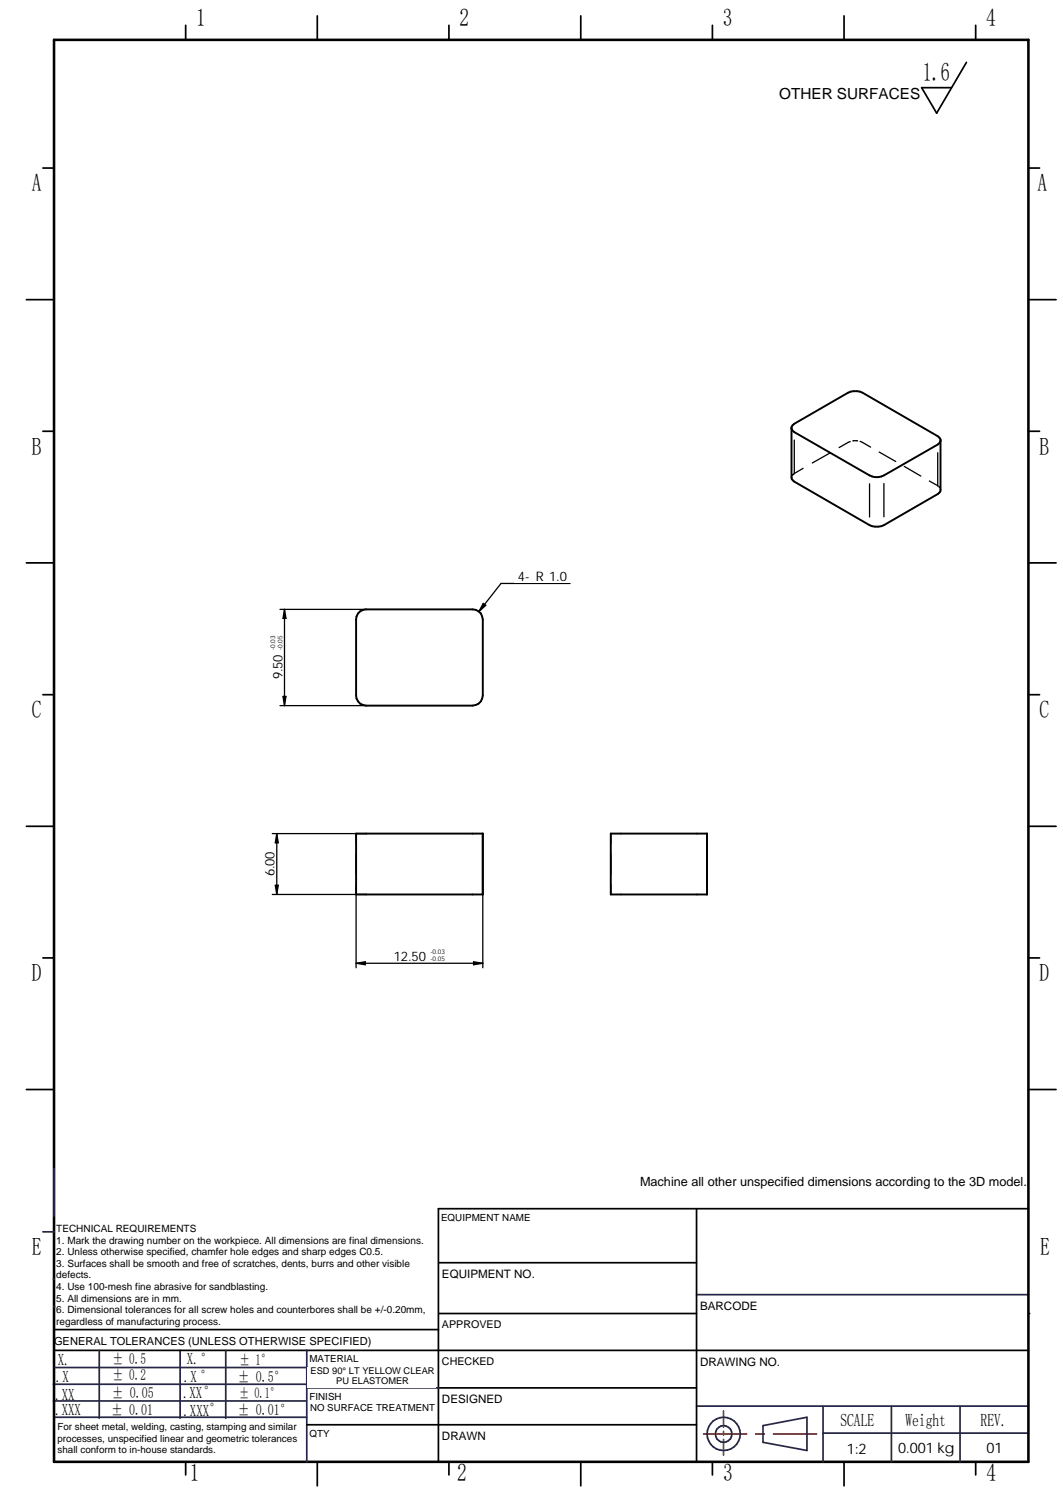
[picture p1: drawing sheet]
<svg xmlns="http://www.w3.org/2000/svg" width="210mm" height="297mm" viewBox="0 0 210 297" stroke-linecap="round" stroke-linejoin="round" font-family="sans-serif">
<defs><g id="words">
<text font-size="5.1" x="182.2" y="16">1.6</text>
<g font-size="4.9">
<text x="38.7" y="5.2">1</text>
<text x="90.8" y="5.2">2</text>
<text x="142.7" y="5.2">3</text>
<text x="194.7" y="5.2">4</text>
<text x="6.3" y="37.8">A</text>
<text x="204.9" y="37.8">A</text>
<text x="6.3" y="89.8">B</text>
<text x="205.2" y="89.8">B</text>
<text x="6.3" y="141.8">C</text>
<text x="205.2" y="141.8">C</text>
<text x="6.3" y="193.8">D</text>
<text x="205.2" y="193.8">D</text>
<text x="6.3" y="247.9">E</text>
<text x="205.4" y="247.9">E</text>
<text x="37.5" y="292.5">1</text>
<text x="90.3" y="292.5">2</text>
<text x="142.8" y="292.5">3</text>
<text x="194.8" y="292.5">4</text>
</g>
<g font-size="3.6">
<text x="165.9" y="281.6">SCALE</text>
<text x="178.8" y="281.6">Weight</text>
<text x="193.6" y="281.6">REV.</text>
</g>
<g font-size="3.3">
<text x="11.4" y="269.7">X.</text>
<text x="36.9" y="269.4">X.°</text>
<text x="11" y="272.9">.X</text>
<text x="36.3" y="273">.X °</text>
<text x="10.9" y="276.4">.XX</text>
<text x="10.9" y="279.5">.XXX</text>
<text x="36.2" y="276">.XX°</text>
<text x="36.2" y="279.7">.XXX°</text>
</g>
<g font-size="3">
<text x="153.9" y="19.6">OTHER SURFACES</text>
<text x="22.2" y="269.3">± 0.5</text>
<text x="47.3" y="269.5">± 1°</text>
<text x="22.2" y="272.5">± 0.2</text>
<text x="47" y="273">± 0.5°</text>
<text x="22" y="279.4">± 0.01</text>
<text x="22.1" y="276.2">± 0.05</text>
<text x="46.9" y="279.4">± 0.01°</text>
</g>
<g font-size="2.9">
<text x="47.2" y="276.2">± 0.1°</text>
<text x="167.2" y="287.1">1:2</text>
<text x="177.3" y="287.1">0.001 kg</text>
<text x="194.8" y="286.9">01</text>
</g>
<g font-size="2.6">
<text x="102.3" y="114.8">4- R 1.0</text>
<text x="55.8" y="134.2" transform="rotate(-90 55.8 134.2)">9.50</text>
<text x="54.2" y="173.1" transform="rotate(-90 54.2 173.1)">6.00</text>
<text x="77.8" y="189.8">12.50</text>
</g>
<text font-size="2.5" x="126.4" y="234.2">Machine all other unspecified dimensions according to the 3D model.</text>
<g font-size="2.3">
<text x="87.3" y="252.4">EQUIPMENT NO.</text>
<text x="138.2" y="258.7">BARCODE</text>
<text x="138.2" y="269.7">DRAWING NO.</text>
<text x="87.3" y="277.1">DESIGNED</text>
<text x="87.3" y="284.4">DRAWN</text>
</g>
<text font-size="2.2" x="10.7" y="265.6">GENERAL TOLERANCES (UNLESS OTHERWISE SPECIFIED)</text>
<g font-size="2.1">
<text x="87.3" y="262.3">APPROVED</text>
<text x="87.3" y="269.5">CHECKED</text>
</g>
<g font-size="2">
<text x="11.1" y="243.3">TECHNICAL REQUIREMENTS</text>
<text x="11.1" y="245.6">1. Mark the drawing number on the workpiece. All dimensions are final dimensions.</text>
<text x="11.1" y="247.9">2. Unless otherwise specified, chamfer hole edges and sharp edges C0.5.</text>
<text x="11.1" y="250.2">3. Surfaces shall be smooth and free of scratches, dents, burrs and other visible</text>
<text x="11.1" y="252.5">defects.</text>
<text x="11.1" y="254.8">4. Use 100-mesh fine abrasive for sandblasting.</text>
<text x="11.1" y="257.1">5. All dimensions are in mm.</text>
<text x="11.1" y="259.4">6. Dimensional tolerances for all screw holes and counterbores shall be +/-0.20mm,</text>
<text x="11.1" y="261.6">regardless of manufacturing process.</text>
</g>
<g font-size="1.9">
<text x="87.1" y="241.1">EQUIPMENT NAME</text>
<text x="61.1" y="269">MATERIAL</text>
<text x="61.1" y="276.4">FINISH</text>
<text x="61.2" y="278.8">NO SURFACE TREATMENT</text>
<text x="11.4" y="282.5">For sheet metal, welding, casting, stamping and similar</text>
<text x="11.4" y="284.7">processes, unspecified linear and geometric tolerances</text>
<text x="11.4" y="287">shall conform to in-house standards.</text>
<text x="61.1" y="283.7">QTY</text>
</g>
<g font-size="1.8">
<text x="61.3" y="271.3">ESD 90° LT YELLOW CLEAR</text>
<text x="66.4" y="273.4">PU ELASTOMER</text>
</g>
<g font-size="1.3">
<text x="54.3" y="128.4" transform="rotate(-90 54.3 128.4)">-0.03</text>
<text x="55.8" y="128.4" transform="rotate(-90 55.8 128.4)">-0.05</text>
<text x="85" y="188.4">-0.03</text>
<text x="85" y="189.8">-0.05</text>
</g>
</g></defs>
<g fill="none" stroke="#26264c" stroke-width=".34">
<path d="M8.5 243.3h2.2M10.5 252.6h.2M137.5 255.7h65.6M10.5 276.7h50M10.5 273.4h50M10.8 279.9h49.8M10.8 270.1h50M35.6 266.7v13.4M60.6 266.7v22M60.7 274.1h26M137.5 277.7h65.6M162.5 277.7v11"/>
<path d="M176 277.7v11M189.6 277.7v11M150.7 281.6l8.6-1.7v6.6l-8.6-1.6zM162.5 283h40.5"/>
</g>
<g fill="none" stroke="#000" stroke-width=".34">
<path d="M36.7 5v2.9M88.6 5v2.9M140.7 5v2.9M192.7 5v2.9M8.5 33.2h2.2M203.1 33.2h2.2M5.2 59.2h5.5M203.1 59.2h5.4M8.5 85.2h2.2M203.1 85.2h2.2M5.2 111.2h5.5M203.1 111.2h5.4"/>
<path d="M8.5 137.2h2.2M203.1 137.2h2.2M5.2 163.2h5.5M203.1 163.2h5.4M8.5 189.2h2.2M203.1 189.2h2.2M5.2 215.2h5.5M203.1 215.2h5.4M86.6 238.7v50M10.7 266.7h192.4M10.7 262.6h75.9M86.7 274.1h50.8"/>
<path d="M36.7 288.7v2.6M62.7 288.7v4.8M88.6 288.7v2.6M114.7 288.7v4.8M140.7 288.7v2.6M166.7 288.7v4.8M192.7 288.7v2.6"/>
</g>
<path d="M10.7 7.9h192.4v280.8h-192.4z" fill="none" stroke="#000" stroke-width=".51"/>
<path d="M142.9 278.7v3.2M138.9 283.2h8.5M142.9 282.7v.7M142.9 284.3v3.1M149.2 283.2h1.7M152.7 283.2h8.5" fill="none" stroke="#f00" stroke-width=".34"/>
<circle cx="10.6" cy="258.1" r=".17" fill="#26264c"/>
<g fill="none" stroke="#26264c" stroke-width=".34">
<path d="M10.7 230.8v9.4M19.6 266.7v13.4M44.6 266.7v13.4M60.5 266.7h.1"/>
<circle cx="142.9" cy="283.2" r="3.3"/>
<circle cx="142.9" cy="283.2" r="1.63"/>
</g>
<path d="M190.8 12.3l-5.8 10.1-3-5.1h5.9M86.6 238.7h116.5M86.7 259.4h50.8M86.7 249.4h50.8M86.6 281.4h50.9" fill="none" stroke="#000" stroke-width=".34"/>
<circle cx="203.1" cy="259.4" r=".17" fill="#000"/>
<g fill="#fff">
<path d="M137.9 271.4h64.4v6.1h-64.4z"/>
<path d="M189.9 283.9h13v4h-13z"/>
<path d="M86.9 254.9h50.2v4h-50.2z"/>
<path d="M60.7 270h25.3v4h-25.3z"/>
<path d="M87 244.3h50v4h-50z"/>
<path d="M60.8 277.1h25.2v4h-25.2z"/>
<path d="M176.4 284.1h13v4h-13z"/>
<path d="M162.7 284.1h13v4h-13z"/>
<path d="M137.9 260.4h64.5v6h-64.5z"/>
</g>
<path d="M62.7 3.1v4.8M114.7 3.1v4.8M166.7 3.1v4.8M137.5 238.7v50M60.6 281.4h26" fill="none" stroke="#000" stroke-width=".34"/>
<path d="M101.6 283.2h25.3v4h-25.3z" fill="#fff"/>
<path d="M71.1 120.7l.6-.3h.6h21a2.03 2.03 0 0 1 2 1.9v15.1a2.03 2.03 0 0 1-2 2h-21a1.97 1.97 0 0 1-2-2v-15.1l.1-.5 .3-.6zM70.3 164.6h25v12.1h-25zM120.6 164.6h19v12.1h-19z" fill="none" stroke="#000" stroke-width=".38"/>
<path d="M53.8 164.6h18.5M53.8 176.7h18.5M70.3 164.6v2.1M70.3 168.7v3.9M70.3 174.7v2M120.6 164.6v2.1M120.6 168.7v3.9M120.6 174.7v2" fill="none" stroke="#000" stroke-width=".25"/>
<path d="M52.1 167.6h2.4v6.1h-2.4z" fill="#fff"/>
<path d="M54.4 174.8h.5l-.2 1.9zM54.7 164.6v12.1M54.7 164.6l.2 1.9h-.5zM70.3 176.7v14.4M95.3 176.7v14.4" fill="none" stroke="#000" stroke-width=".25"/>
<path d="M54.7 164.6l.2 1.9h-.5zM54.4 174.8h.5l-.2 1.9z" fill="#000"/>
<path d="M77.1 187.2h11.4v2.9h-11.4z" fill="#fff"/>
<path d="M55.3 139.4h17M55.3 120.4h17M70.3 190.2l1.8-.3v.6zM70.3 190.2h25M93.5 189.9l1.8 .3-1.8 .3z" fill="none" stroke="#000" stroke-width=".25"/>
<path d="M70.3 190.2l1.8-.3v.6zM93.5 189.9l1.8 .3-1.8 .3z" fill="#000"/>
<path d="M53.1 124.8h2.9v10h-2.9z" fill="#fff"/>
<path d="M98.9 115.2h13.7M55.9 137.5h.6l-.3 1.9zM56.2 120.4l.3 1.7h-.6zM56.2 120.4v19" fill="none" stroke="#000" stroke-width=".25"/>
<path d="M55.9 137.5h.6l-.3 1.9zM56.2 120.4l.3 1.7h-.6z" fill="#000"/>
<path d="M101.6 112.6h11v2.5h-11z" fill="#fff"/>
<g fill="none" stroke="#000" stroke-width=".25">
<path d="M156.3 94.2v.1M156.5 93.7l-.1 .3M156.5 93.7h.1M156.8 86.9v6.6M156.8 93.5l-.1 .1M158.6 92.5l-1.8 1M163.9 89.5l-3.5 1.9M167.9 87.2l-2.2 1.2M168.4 87.1h.9M169.8 87.2l2.1 1.1M171.7 95.5v6.6M173.6 89.3l3.3 1.8"/>
<path d="M174.5 95.5v6.6M178.6 92.1l3.2 1.9M183.5 95l1.8 1M185.2 89.4v6.6M185.4 96.1h.1M185.5 96.2l.1 .2M185.7 96.6v.2M95.4 119.2l.5 .3-1.3 1.3zM98.9 115.2l-4.3 5.6"/>
</g>
<path d="M95.4 119.2l.5 .3-1.3 1.3z" fill="#000"/>
<path d="M156.3 84.7l.5 .6 14.9 8.6a3 3 0 0 0 2.8 0l10.7-6.1 .5-.7M156.5 84l11-6.4a3.4 3.4 0 0 1 2.8 0l14.9 8.5 .5 .7v10.3l-.5 .5-10.7 6.1a3.4 3.4 0 0 1-2.8 0l-14.9-8.6-.5-.5v-10.3z" fill="none" stroke="#000" stroke-width=".38"/>
<use href="#words"/>
</svg>
